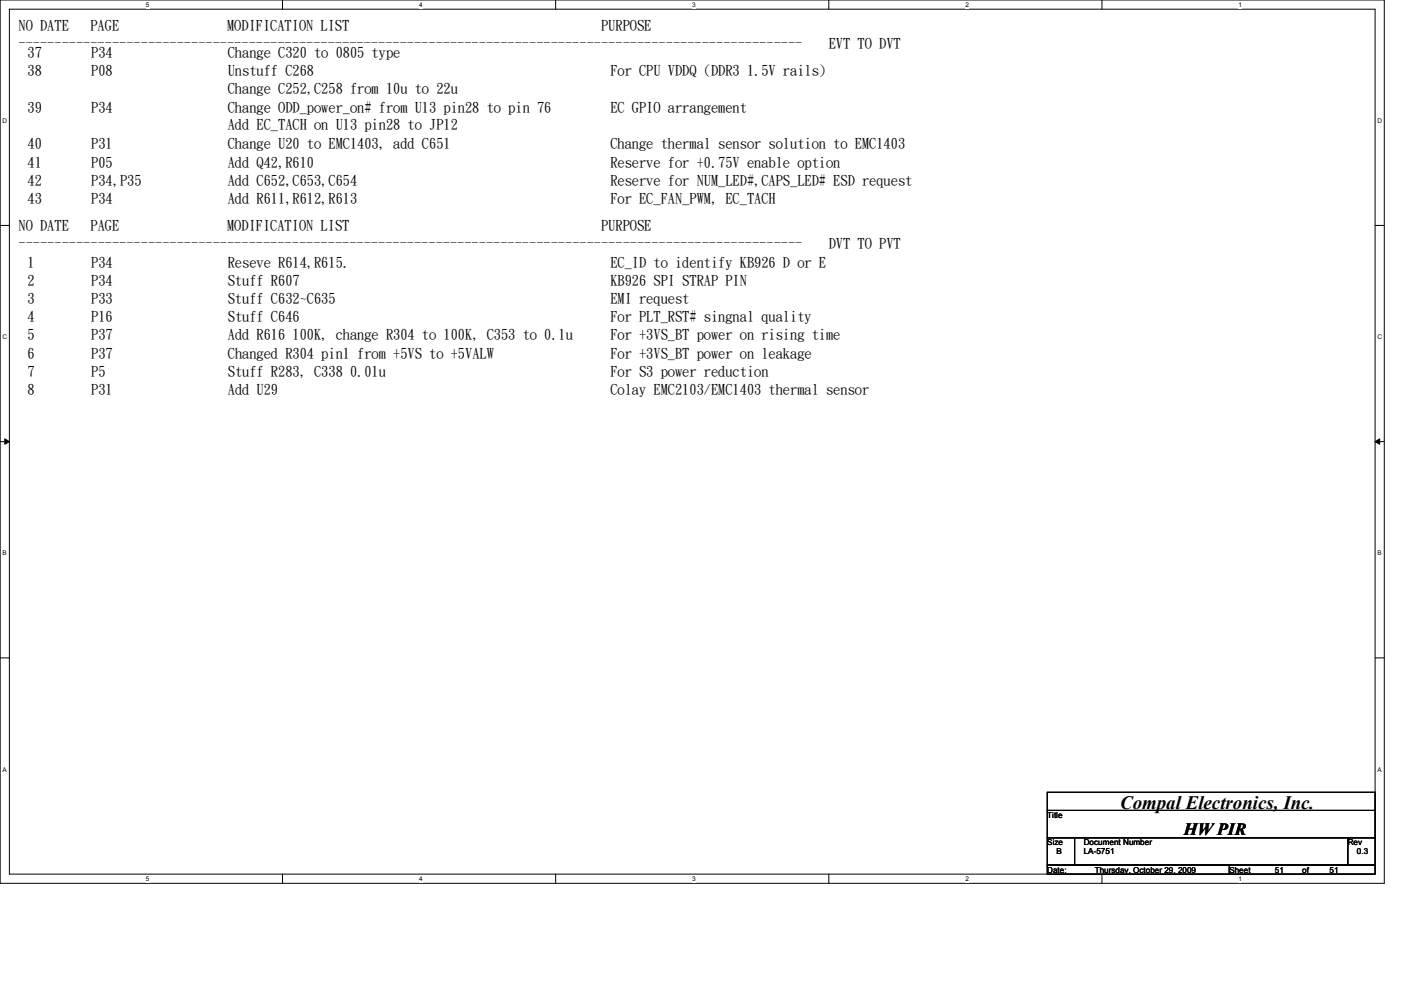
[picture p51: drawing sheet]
<svg xmlns="http://www.w3.org/2000/svg" width="297mm" height="210mm" viewBox="0 0 297 210" stroke-linecap="round" stroke-linejoin="round" font-family="sans-serif">
<defs><g id="words">
<text font-size="4" x="237.5" y="171.6">Compal Electronics, Inc.</text>
<text font-size="3.6" x="251" y="177">HW PIR</text>
<g font-size="3">
<text x="3.9" y="6.3">NO DATE</text>
<text x="3.9" y="10">-------------------------------------------------------------------------------------------------------------</text>
<text x="19.2" y="6.3">PAGE</text>
<text x="48.2" y="6.3">MODIFICATION LIST</text>
<text x="127.4" y="6.3">PURPOSE</text>
<text x="175.7" y="10.2">EVT TO DVT</text>
<text x="5.8" y="12.1">37</text>
<text x="5.8" y="16">38</text>
<text x="19.3" y="12.1">P34</text>
<text x="19.3" y="16">P08</text>
<text x="48.3" y="12.1">Change C320 to 0805 type</text>
<text x="48.3" y="16">Unstuff C268</text>
<text x="129.4" y="16">For CPU VDDQ (DDR3 1.5V rails)</text>
<text x="5.8" y="23.7">39</text>
<text x="19.3" y="23.7">P34</text>
<text x="48.3" y="23.7">Change ODD_power_on# from U13 pin28 to pin 76</text>
<text x="48.3" y="19.6">Change C252,C258 from 10u to 22u</text>
<text x="129.4" y="23.7">EC GPIO arrangement</text>
<text x="48.3" y="27.3">Add EC_TACH on U13 pin28 to JP12</text>
<text x="5.8" y="31.4">40</text>
<text x="5.8" y="35.3">41</text>
<text x="19.3" y="31.4">P31</text>
<text x="19.3" y="35.3">P05</text>
<text x="48.3" y="31.4">Change U20 to EMC1403, add C651</text>
<text x="48.3" y="35.3">Add Q42,R610</text>
<text x="129.4" y="35.3">Reserve for +0.75V enable option</text>
<text x="129.4" y="31.4">Change thermal sensor solution to EMC1403</text>
<text x="5.8" y="39.2">42</text>
<text x="19.3" y="39.2">P34,P35</text>
<text x="48.3" y="39.2">Add C652,C653,C654</text>
<text x="129.4" y="39.2">Reserve for NUM_LED#,CAPS_LED# ESD request</text>
<text x="5.8" y="43">43</text>
<text x="19.3" y="43">P34</text>
<text x="48.3" y="43">Add R611,R612,R613</text>
<text x="129.4" y="43">For EC_FAN_PWM, EC_TACH</text>
<text x="3.9" y="48.8">NO DATE</text>
<text x="3.9" y="52.5">-------------------------------------------------------------------------------------------------------------</text>
<text x="19.2" y="48.8">PAGE</text>
<text x="48.2" y="48.8">MODIFICATION LIST</text>
<text x="127.4" y="48.8">PURPOSE</text>
<text x="175.7" y="52.7">DVT TO PVT</text>
<text x="5.8" y="56.5">1</text>
<text x="19.3" y="56.5">P34</text>
<text x="48.3" y="56.5">Reseve R614,R615.</text>
<text x="129.4" y="56.5">EC_ID to identify KB926 D or E</text>
<text x="5.8" y="60.4">2</text>
<text x="5.8" y="64.3">3</text>
<text x="19.3" y="60.4">P34</text>
<text x="19.3" y="64.3">P33</text>
<text x="48.3" y="60.4">Stuff R607</text>
<text x="48.3" y="64.3">Stuff C632~C635</text>
<text x="129.4" y="60.4">KB926 SPI STRAP PIN</text>
<text x="129.4" y="64.3">EMI request</text>
<text x="5.8" y="68.1">4</text>
<text x="5.8" y="72">5</text>
<text x="19.3" y="68.1">P16</text>
<text x="19.3" y="72">P37</text>
<text x="48.3" y="68.1">Stuff C646</text>
<text x="48.3" y="72">Add R616 100K, change R304 to 100K, C353 to 0.1u</text>
<text x="129.4" y="68.1">For PLT_RST# singnal quality</text>
<text x="129.4" y="72">For +3VS_BT power on rising time</text>
<text x="5.8" y="75.8">6</text>
<text x="19.3" y="75.8">P37</text>
<text x="48.3" y="75.8">Changed R304 pin1 from +5VS to +5VALW</text>
<text x="129.4" y="75.8">For +3VS_BT power on leakage</text>
<text x="5.8" y="79.7">7</text>
<text x="5.8" y="83.6">8</text>
<text x="19.3" y="79.7">P5</text>
<text x="19.3" y="83.6">P31</text>
<text x="48.3" y="79.7">Stuff R283, C338 0.01u</text>
<text x="48.3" y="83.6">Add U29</text>
<text x="129.4" y="79.7">For S3 power reduction</text>
<text x="129.4" y="83.6">Colay EMC2103/EMC1403 thermal sensor</text>
</g>
<g font-size="1.7">
<text x="222" y="173.4">Title</text>
<text x="222" y="179.2">Size</text>
<text x="229.8" y="179.2">Document Number</text>
<text x="285.7" y="179.2">Rev</text>
<text x="222" y="185">Date:</text>
<text x="224" y="181.1">B</text>
<text x="229.8" y="181.1">LA-5751</text>
<text x="232.1" y="185">Thursday, October 29, 2009</text>
<text x="260.6" y="185">Sheet</text>
<text x="270.3" y="185">51</text>
<text x="276.1" y="185">of</text>
<text x="281.9" y="185">51</text>
<text x="287.7" y="181.1">0.3</text>
</g>
<g font-size="1.4">
<text x="30.9" y="1.4">5</text>
<text x="88.9" y="1.4">4</text>
<text x="146.8" y="1.4">3</text>
<text x="204.7" y="1.4">2</text>
<text x="262.6" y="1.4">1</text>
<text x=".5" y="26.1">D</text>
<text x="292.1" y="26.1">D</text>
<text x=".5" y="71.9">C</text>
<text x="292.1" y="71.9">C</text>
<text x=".5" y="117.8">B</text>
<text x="292.1" y="117.8">B</text>
<text x=".5" y="163.6">A</text>
<text x="292.1" y="163.6">A</text>
<text x="30.9" y="186.8">5</text>
<text x="88.9" y="186.8">4</text>
<text x="146.8" y="186.8">3</text>
<text x="204.7" y="186.8">2</text>
<text x="262.6" y="186.8">1</text>
</g>
</g></defs>
<path d="M0 0h293.5v187.3h-293.5zM2 1.9h289.5v183.4h-289.5z" fill="none" stroke="#000" stroke-width=".21"/>
<g fill="#fff">
<path d="M30.9 .2h.8v1.5h-.8z"/>
<path d="M30.9 185.5h.8v1.6h-.8z"/>
</g>
<path d="M59.9 0v1.9M59.9 185.3v2" fill="none" stroke="#000" stroke-width=".21"/>
<g fill="#fff">
<path d="M88.9 .2h.7v1.5h-.7z"/>
<path d="M88.9 185.5h.7v1.6h-.7z"/>
</g>
<path d="M117.8 0v1.9M117.8 185.3v2" fill="none" stroke="#000" stroke-width=".21"/>
<g fill="#fff">
<path d="M146.8 .2h.7v1.5h-.7z"/>
<path d="M146.8 185.5h.7v1.6h-.7z"/>
</g>
<path d="M175.7 0v1.9M175.7 185.3v2" fill="none" stroke="#000" stroke-width=".21"/>
<g fill="#fff">
<path d="M204.7 .2h.7v1.5h-.7z"/>
<path d="M204.7 185.5h.7v1.6h-.7z"/>
</g>
<path d="M233.6 0v1.9M233.6 185.3v2" fill="none" stroke="#000" stroke-width=".21"/>
<g fill="#fff">
<path d="M262.6 .2h.8v1.5h-.8z"/>
<path d="M262.6 185.5h.8v1.6h-.8z"/>
<path d="M.5 24.8h1v1.6h-1z"/>
<path d="M292.1 24.8h.9v1.6h-.9z"/>
<path d="M.5 70.7h1v1.5h-1z"/>
<path d="M292.1 70.7h.9v1.5h-.9z"/>
</g>
<path d="M0 47.8h2M291.5 47.8h2" fill="none" stroke="#000" stroke-width=".21"/>
<g fill="#fff">
<path d="M.5 116.5h.9v1.6h-.9z"/>
<path d="M292.1 116.5h.8v1.6h-.8z"/>
</g>
<path d="M0 93.6h2M1 93l1 .6-1 .6zM291.5 93.6l1-.6v1.2zM291.5 93.6h2" fill="none" stroke="#000" stroke-width=".21"/>
<path d="M1 93l1 .6-1 .6zM291.5 93.6l1-.6v1.2z" fill="#000"/>
<g fill="#fff">
<path d="M.5 162.4h.9v1.5h-.9z"/>
<path d="M292.1 162.4h.8v1.5h-.8z"/>
</g>
<path d="M0 139.5h2M291.5 139.5h2M222 168h69.5v3.8h-69.5zM222 171.8h69.5v5.8h-69.5zM222 177.6h5.8v5.8h-5.8zM227.8 177.6h57.9v5.8h-57.9zM285.7 177.6h5.8v5.8h-5.8zM222 183.4h38.6v1.9h-38.6zM260.6 183.4h30.9v1.9h-30.9z" fill="none" stroke="#000" stroke-width=".21"/>
<use href="#words"/>
</svg>
